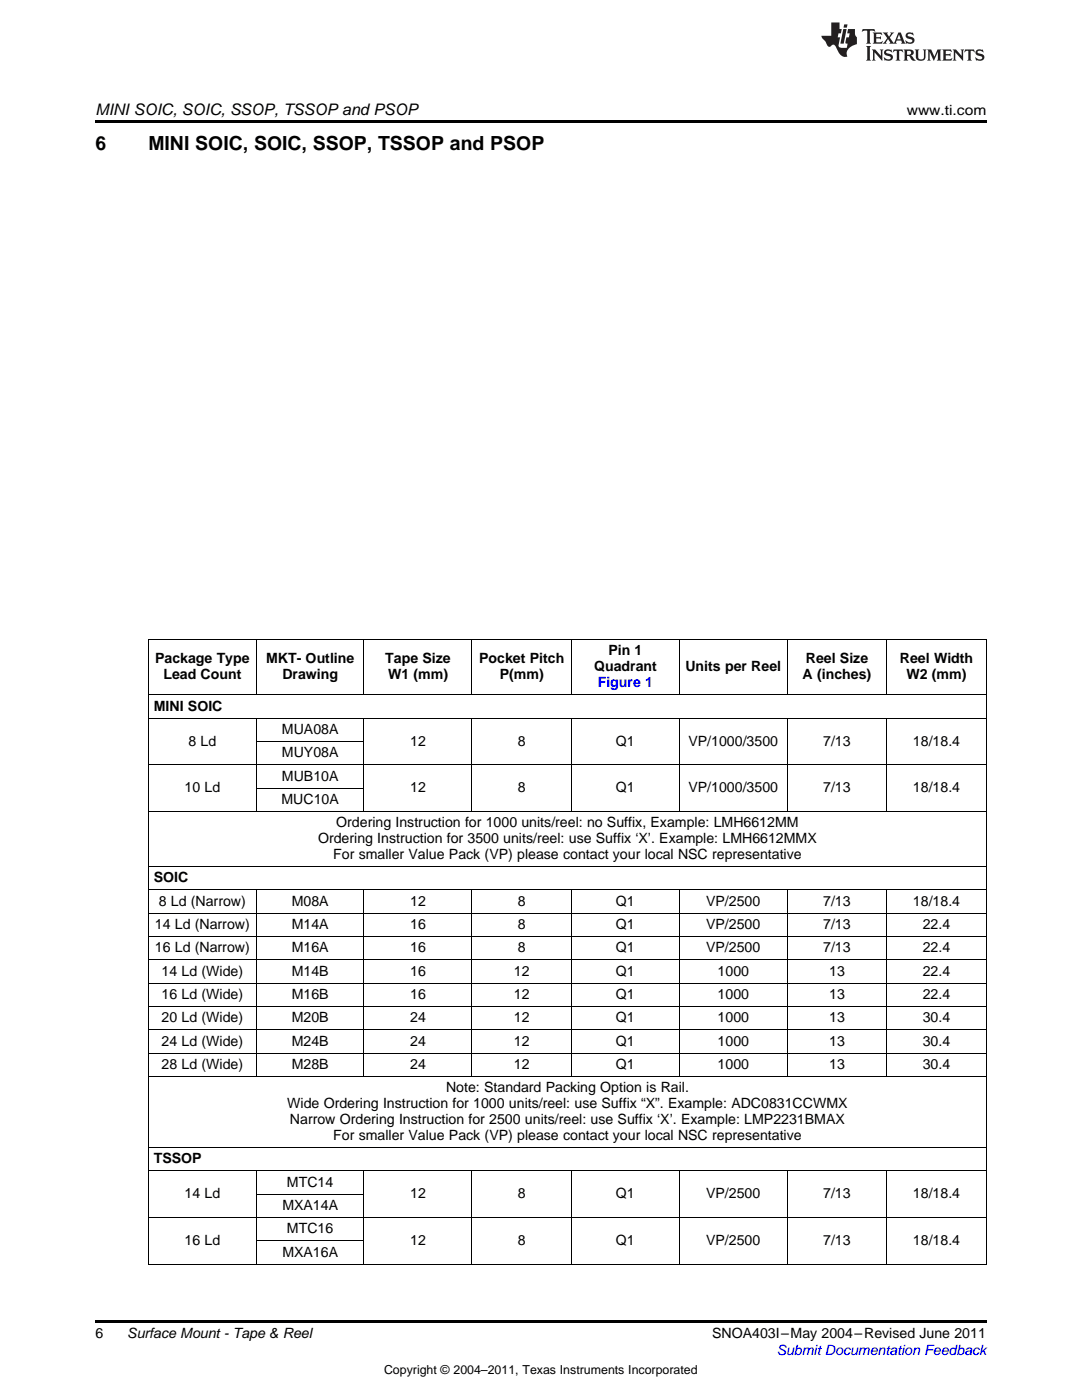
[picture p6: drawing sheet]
<svg xmlns="http://www.w3.org/2000/svg" width="216mm" height="279mm" viewBox="0 0 216 279" stroke-linecap="round" stroke-linejoin="round" font-family="sans-serif">
<defs><g id="words">
<g font-size="3.9">
<text x="19" y="30">6</text>
<text x="29.6" y="30">MINI SOIC, SOIC, SSOP, TSSOP and PSOP</text>
</g>
<text font-size="3.2" x="19" y="23">MINI SOIC, SOIC, SSOP, TSSOP and PSOP</text>
<g font-size="2.8">
<text x="180.9" y="23">www.ti.com</text>
<text x="121.4" y="130.8">Pin 1</text>
<text x="30.9" y="132.4">Package Type</text>
<text x="32.6" y="135.6">Lead Count</text>
<text x="53.1" y="132.4">MKT- Outline</text>
<text x="56.3" y="135.6">Drawing</text>
<text x="76.9" y="132.4">Tape Size</text>
<text x="77.4" y="135.6">W1 (mm)</text>
<text x="95.6" y="132.4">Pocket Pitch</text>
<text x="99.7" y="135.6">P(mm)</text>
<text x="118.5" y="134">Quadrant</text>
<text x="136.8" y="134">Units per Reel</text>
<text x="160.2" y="135.6">A (inches)</text>
<text x="160.8" y="132.4">Reel Size</text>
<text x="179.6" y="132.4">Reel Width</text>
<text x="180.9" y="135.6">W2 (mm)</text>
<text x="30.7" y="141.8">MINI SOIC</text>
<text x="37.6" y="148.8">8 Ld</text>
<text x="56.3" y="146.5">MUA08A</text>
<text x="81.8" y="148.8">12</text>
<text x="103.3" y="148.8">8</text>
<text x="122.9" y="148.8">Q1</text>
<text x="137.4" y="148.8">VP/1000/3500</text>
<text x="164.3" y="148.8">7/13</text>
<text x="182.2" y="148.8">18/18.4</text>
<text x="56.3" y="151.1">MUY08A</text>
<text x="56.3" y="155.8">MUB10A</text>
<text x="36.8" y="158.1">10 Ld</text>
<text x="56.2" y="160.4">MUC10A</text>
<text x="81.8" y="158.1">12</text>
<text x="103.3" y="158.1">8</text>
<text x="122.9" y="158.1">Q1</text>
<text x="137.4" y="158.1">VP/1000/3500</text>
<text x="164.3" y="158.1">7/13</text>
<text x="182.2" y="158.1">18/18.4</text>
<text x="67.1" y="165.1">Ordering Instruction for 1000 units/reel: no Suffix, Example: LMH6612MM</text>
<text x="63.5" y="168.3">Ordering Instruction for 3500 units/reel: use Suffix ‘X’. Example: LMH6612MMX</text>
<text x="66.5" y="171.4">For smaller Value Pack (VP) please contact your local NSC representative</text>
<text x="30.7" y="176.1">SOIC</text>
<text x="30.9" y="185.4">14 Ld (Narrow)</text>
<text x="31.7" y="180.8">8 Ld (Narrow)</text>
<text x="58.2" y="180.8">M08A</text>
<text x="58.2" y="185.4">M14A</text>
<text x="81.8" y="180.8">12</text>
<text x="81.8" y="185.4">16</text>
<text x="103.3" y="180.8">8</text>
<text x="103.3" y="185.4">8</text>
<text x="122.9" y="180.8">Q1</text>
<text x="122.9" y="185.4">Q1</text>
<text x="140.9" y="180.8">VP/2500</text>
<text x="140.9" y="185.4">VP/2500</text>
<text x="164.3" y="180.8">7/13</text>
<text x="164.3" y="185.4">7/13</text>
<text x="182.2" y="180.8">18/18.4</text>
<text x="184.1" y="185.4">22.4</text>
<text x="30.9" y="190.1">16 Ld (Narrow)</text>
<text x="58.2" y="190.1">M16A</text>
<text x="81.8" y="190.1">16</text>
<text x="103.3" y="190.1">8</text>
<text x="122.9" y="190.1">Q1</text>
<text x="140.9" y="190.1">VP/2500</text>
<text x="164.3" y="190.1">7/13</text>
<text x="184.1" y="190.1">22.4</text>
<text x="32.2" y="194.7">14 Ld (Wide)</text>
<text x="58.2" y="194.7">M14B</text>
<text x="81.8" y="194.7">16</text>
<text x="102.6" y="194.7">12</text>
<text x="122.9" y="194.7">Q1</text>
<text x="143.2" y="194.7">1000</text>
<text x="165.5" y="194.7">13</text>
<text x="184.1" y="194.7">22.4</text>
<text x="32.2" y="199.4">16 Ld (Wide)</text>
<text x="58.2" y="199.4">M16B</text>
<text x="81.8" y="199.4">16</text>
<text x="102.6" y="199.4">12</text>
<text x="122.9" y="199.4">Q1</text>
<text x="143.2" y="199.4">1000</text>
<text x="165.5" y="199.4">13</text>
<text x="184.1" y="199.4">22.4</text>
<text x="32.2" y="204">20 Ld (Wide)</text>
<text x="32.2" y="208.7">24 Ld (Wide)</text>
<text x="58.2" y="204">M20B</text>
<text x="58.2" y="208.7">M24B</text>
<text x="81.8" y="204">24</text>
<text x="81.8" y="208.7">24</text>
<text x="102.6" y="204">12</text>
<text x="102.6" y="208.7">12</text>
<text x="122.9" y="204">Q1</text>
<text x="122.9" y="208.7">Q1</text>
<text x="143.2" y="204">1000</text>
<text x="143.2" y="208.7">1000</text>
<text x="165.5" y="204">13</text>
<text x="165.5" y="208.7">13</text>
<text x="184.1" y="204">30.4</text>
<text x="184.1" y="208.7">30.4</text>
<text x="32.2" y="213.4">28 Ld (Wide)</text>
<text x="58.2" y="213.4">M28B</text>
<text x="81.8" y="213.4">24</text>
<text x="102.6" y="213.4">12</text>
<text x="122.9" y="213.4">Q1</text>
<text x="143.2" y="213.4">1000</text>
<text x="165.5" y="213.4">13</text>
<text x="184.1" y="213.4">30.4</text>
<text x="57.3" y="221.2">Wide Ordering Instruction for 1000 units/reel: use Suffix “X”. Example: ADC0831CCWMX</text>
<text x="89" y="218">Note: Standard Packing Option is Rail.</text>
<text x="57.9" y="224.4">Narrow Ordering Instruction for 2500 units/reel: use Suffix ‘X’. Example: LMP2231BMAX</text>
<text x="66.5" y="227.5">For smaller Value Pack (VP) please contact your local NSC representative</text>
<text x="30.7" y="232.2">TSSOP</text>
<text x="36.8" y="239.2">14 Ld</text>
<text x="57.3" y="236.9">MTC14</text>
<text x="81.8" y="239.2">12</text>
<text x="103.3" y="239.2">8</text>
<text x="122.9" y="239.2">Q1</text>
<text x="140.9" y="239.2">VP/2500</text>
<text x="164.3" y="239.2">7/13</text>
<text x="182.2" y="239.2">18/18.4</text>
<text x="56.3" y="241.5">MXA14A</text>
<text x="36.8" y="248.5">16 Ld</text>
<text x="56.3" y="250.8">MXA16A</text>
<text x="57.3" y="246.2">MTC16</text>
<text x="81.8" y="248.5">12</text>
<text x="103.3" y="248.5">8</text>
<text x="122.9" y="248.5">Q1</text>
<text x="140.9" y="248.5">VP/2500</text>
<text x="164.3" y="248.5">7/13</text>
<text x="182.2" y="248.5">18/18.4</text>
<text x="19" y="267">6</text>
<text x="25.4" y="267.1">Surface Mount - Tape &amp; Reel</text>
<text x="142.1" y="267.1">SNOA403I–May 2004–Revised June 2011</text>
</g>
<g font-size="2.8" fill="#00f">
<text x="119.3" y="137.2">Figure 1</text>
<text x="155" y="270.4">Submit Documentation Feedback</text>
</g>
<text font-size="2.5" x="76.6" y="274.2">Copyright © 2004–2011, Texas Instruments Incorporated</text>
</g></defs>
<g fill="#231f20">
<path d="M172.1 5.8l-.1 .6 .5-.3h.5v.2v2.1l-.2 .3h1l-.2-.3v-2.1v-.2h.6l.4 .3-.1-.6zM174.1 6.5l.3 .4v1.5l-.3 .3h1.9l.1-.5a1.04 1.04 0 0 1-1.3 .1v-.6h.6l.4 .2v-.7l-.4 .2h-.6l.1-.6h.7l.4 .2-.1-.5zM176.1 6.5l.9 1.1-.9 1.1h.8l-.1-.2 .4-.7 .4 .7-.2 .2h1.6l-.2-.2 .1-.4h.9l.2 .4-.2 .2h.9l-.2-.3-.8-1.9h-.5l-.9 2.1-.7-1.1 .8-1h-.8l.1 .3-.3 .5-.4-.6 .2-.2zM179.4 6.9l.3 .9h-.7zM180.9 6.6a.63 .63 0 0 0-.2 .7 .63 .63 0 0 0 .6 .4l.6 .2 .1 .2a.75 .75 0 0 1-.7 .4 .75 .75 0 0 1-.6-.5l.1 .7 .2-.1a1.11 1.11 0 0 0 1.5-.5 1.13 1.13 0 0 0-1.3-.9l-.1-.3a1.04 1.04 0 0 1 1.2 .2l-.1-.6-.2 .1-.5-.1zM172.8 9.2l.3 .3v2.2l-.3 .4h1l-.2-.4v-2.2l.2-.3zM174 9.9l.2 .3v1.5l-.2 .4h.7l-.2-.4v-1.3l1.6 1.7v-1.9l.2-.3h-.7l.2 .3v.9l-1.2-1.2zM176.6 10a.62 .62 0 0 0-.2 .7 .62 .62 0 0 0 .6 .4l.6 .2 .1 .2a.76 .76 0 0 1-.7 .4 .76 .76 0 0 1-.6-.5l.1 .7 .1-.1a1.11 1.11 0 0 0 1.6-.6 1.13 1.13 0 0 0-1.3-.8l-.1-.3a1.04 1.04 0 0 1 1.2 .1l-.1-.5-.2 .1-.5-.2zM178.3 9.9l-.1 .6a.61 .61 0 0 1 .7-.3v1.5l-.2 .4h1l-.3-.4v-1.5a.63 .63 0 0 1 .8 .3l-.1-.6zM180.3 9.9l.2 .3v1.5l-.2 .4h.9l-.2-.2v-.7l.6 .2a.76 .76 0 0 0 1.1 .6l-1-.9a.58 .58 0 0 0 .6-.6 .58 .58 0 0 0-.5-.6zM181 10.2l.1-.1a.45 .45 0 0 1 .6 .1 .45 .45 0 0 1 .1 .5l-.8 .2zM182.5 9.9l.2 .2a2.17 2.17 0 0 0 .4 1.9 .99 .99 0 0 0 1.6-.7v-1.1l.2-.3h-.8l.2 .2a1.92 1.92 0 0 1-.2 1.7 .6 .6 0 0 1-.9-.5v-1.1l.2-.3zM185 9.9l.2 .3v1.5l-.2 .4h.7l-.2-.4v-1.4l.8 1.8 .8-1.8v1.4l-.2 .4h1l-.3-.4v-1.5l.3-.3h-.8l-.7 1.4-.6-1.4zM188 9.9l.2 .3v1.5l-.2 .4h1.8l.2-.6a1.04 1.04 0 0 1-1.3 .2v-.6h.6l.4 .1v-.6l-.4 .2h-.6l.1-.6h.7l.4 .2-.1-.5zM190.1 9.9l.2 .3v1.5l-.2 .4h.7l-.2-.4v-1.3l1.6 1.7v-1.9l.2-.3h-.7l.2 .3v.9l-1.1-1.2zM192.6 9.9l-.1 .6a.61 .61 0 0 1 .7-.3v1.5l-.2 .4h.9l-.2-.4v-1.5a.63 .63 0 0 1 .8 .3l-.2-.6zM194.9 10a.62 .62 0 0 0-.2 .7 .62 .62 0 0 0 .6 .4l.5 .2 .2 .2a.76 .76 0 0 1-.7 .4 .76 .76 0 0 1-.7-.5l.2 .7 .1-.1a1.11 1.11 0 0 0 1.5-.6 1.13 1.13 0 0 0-1.2-.8l-.1-.3a1.04 1.04 0 0 1 1.2 .1l-.2-.5-.2 .1-.5-.2z"/>
<path d="M165.9 4.5v2.6h-2l.1 .4 .8 .9a.91 .91 0 0 0 .9 .9 .56 .56 0 0 1 .5-.4 .56 .56 0 0 1 .5 .3l.4 .8a1.53 1.53 0 0 0 2 1.3 1.54 1.54 0 0 1 1-2.1l.9-.4-.1-1.4a1.52 1.52 0 0 1-.3-1.6h-1.4l-.2 .9h.5l-.1 .8h-.5l-.2 .9v.2l.4 .1-.1 .9a1.93 1.93 0 0 1-1.7-.3l.3-1.8h-.4l.1-.8h.5l.2-.9h-.5v-1.3zM168.3 5.8l-.6 2.9h.7l.5-2.9zM168.4 4.9l-.1 .6h.7l.1-.6z"/>
</g>
<path d="M19 24h177.8v.6h-177.8zM19 263.5h177.8v.6h-177.8z" fill="#000"/>
<g fill="none" stroke="#000" stroke-width=".2">
<path d="M29.6 138.7h167.2M29.6 127.7h167.2M29.7 127.7v124.7M51.1 127.7v11M72.6 127.7v11M94.1 127.7v11M114 127.7v11M135.5 127.7v11M157 127.7v11M176.9 127.7v11M196.8 127.7v124.7M29.6 152.6h167.2"/>
<path d="M29.6 143.3h167.2M51.1 143.4v18.6M51.2 157.3h21.5M51.2 148h21.5M72.6 143.4v18.6M94.1 143.4v18.6M114 143.4v18.6M135.5 143.4v18.6M157 143.4v18.6M176.9 143.4v18.6M29.6 177.6h167.2M29.6 172.9h167.2"/>
<path d="M29.6 161.9h167.2M51.1 177.7v37.2M72.6 177.7v37.2M94.1 177.7v37.2M114 177.7v37.2M135.5 177.7v37.2M157 177.7v37.2M176.9 177.7v37.2M29.6 196.2h167.2M29.6 191.6h167.2M29.6 186.9h167.2M29.6 182.3h167.2"/>
<path d="M29.6 214.9h167.2M29.6 210.2h167.2M29.6 205.5h167.2M29.6 200.9h167.2M29.6 233.7h167.2M29.6 229h167.2M51.1 233.8v18.6M51.2 238.4h21.5M72.6 233.8v18.6M94.1 233.8v18.6M114 233.8v18.6M135.5 233.8v18.6"/>
<path d="M157 233.8v18.6M176.9 233.8v18.6M29.6 252.3h167.2M29.6 243h167.2M51.2 247.7h21.5"/>
</g>
<use href="#words"/>
</svg>
